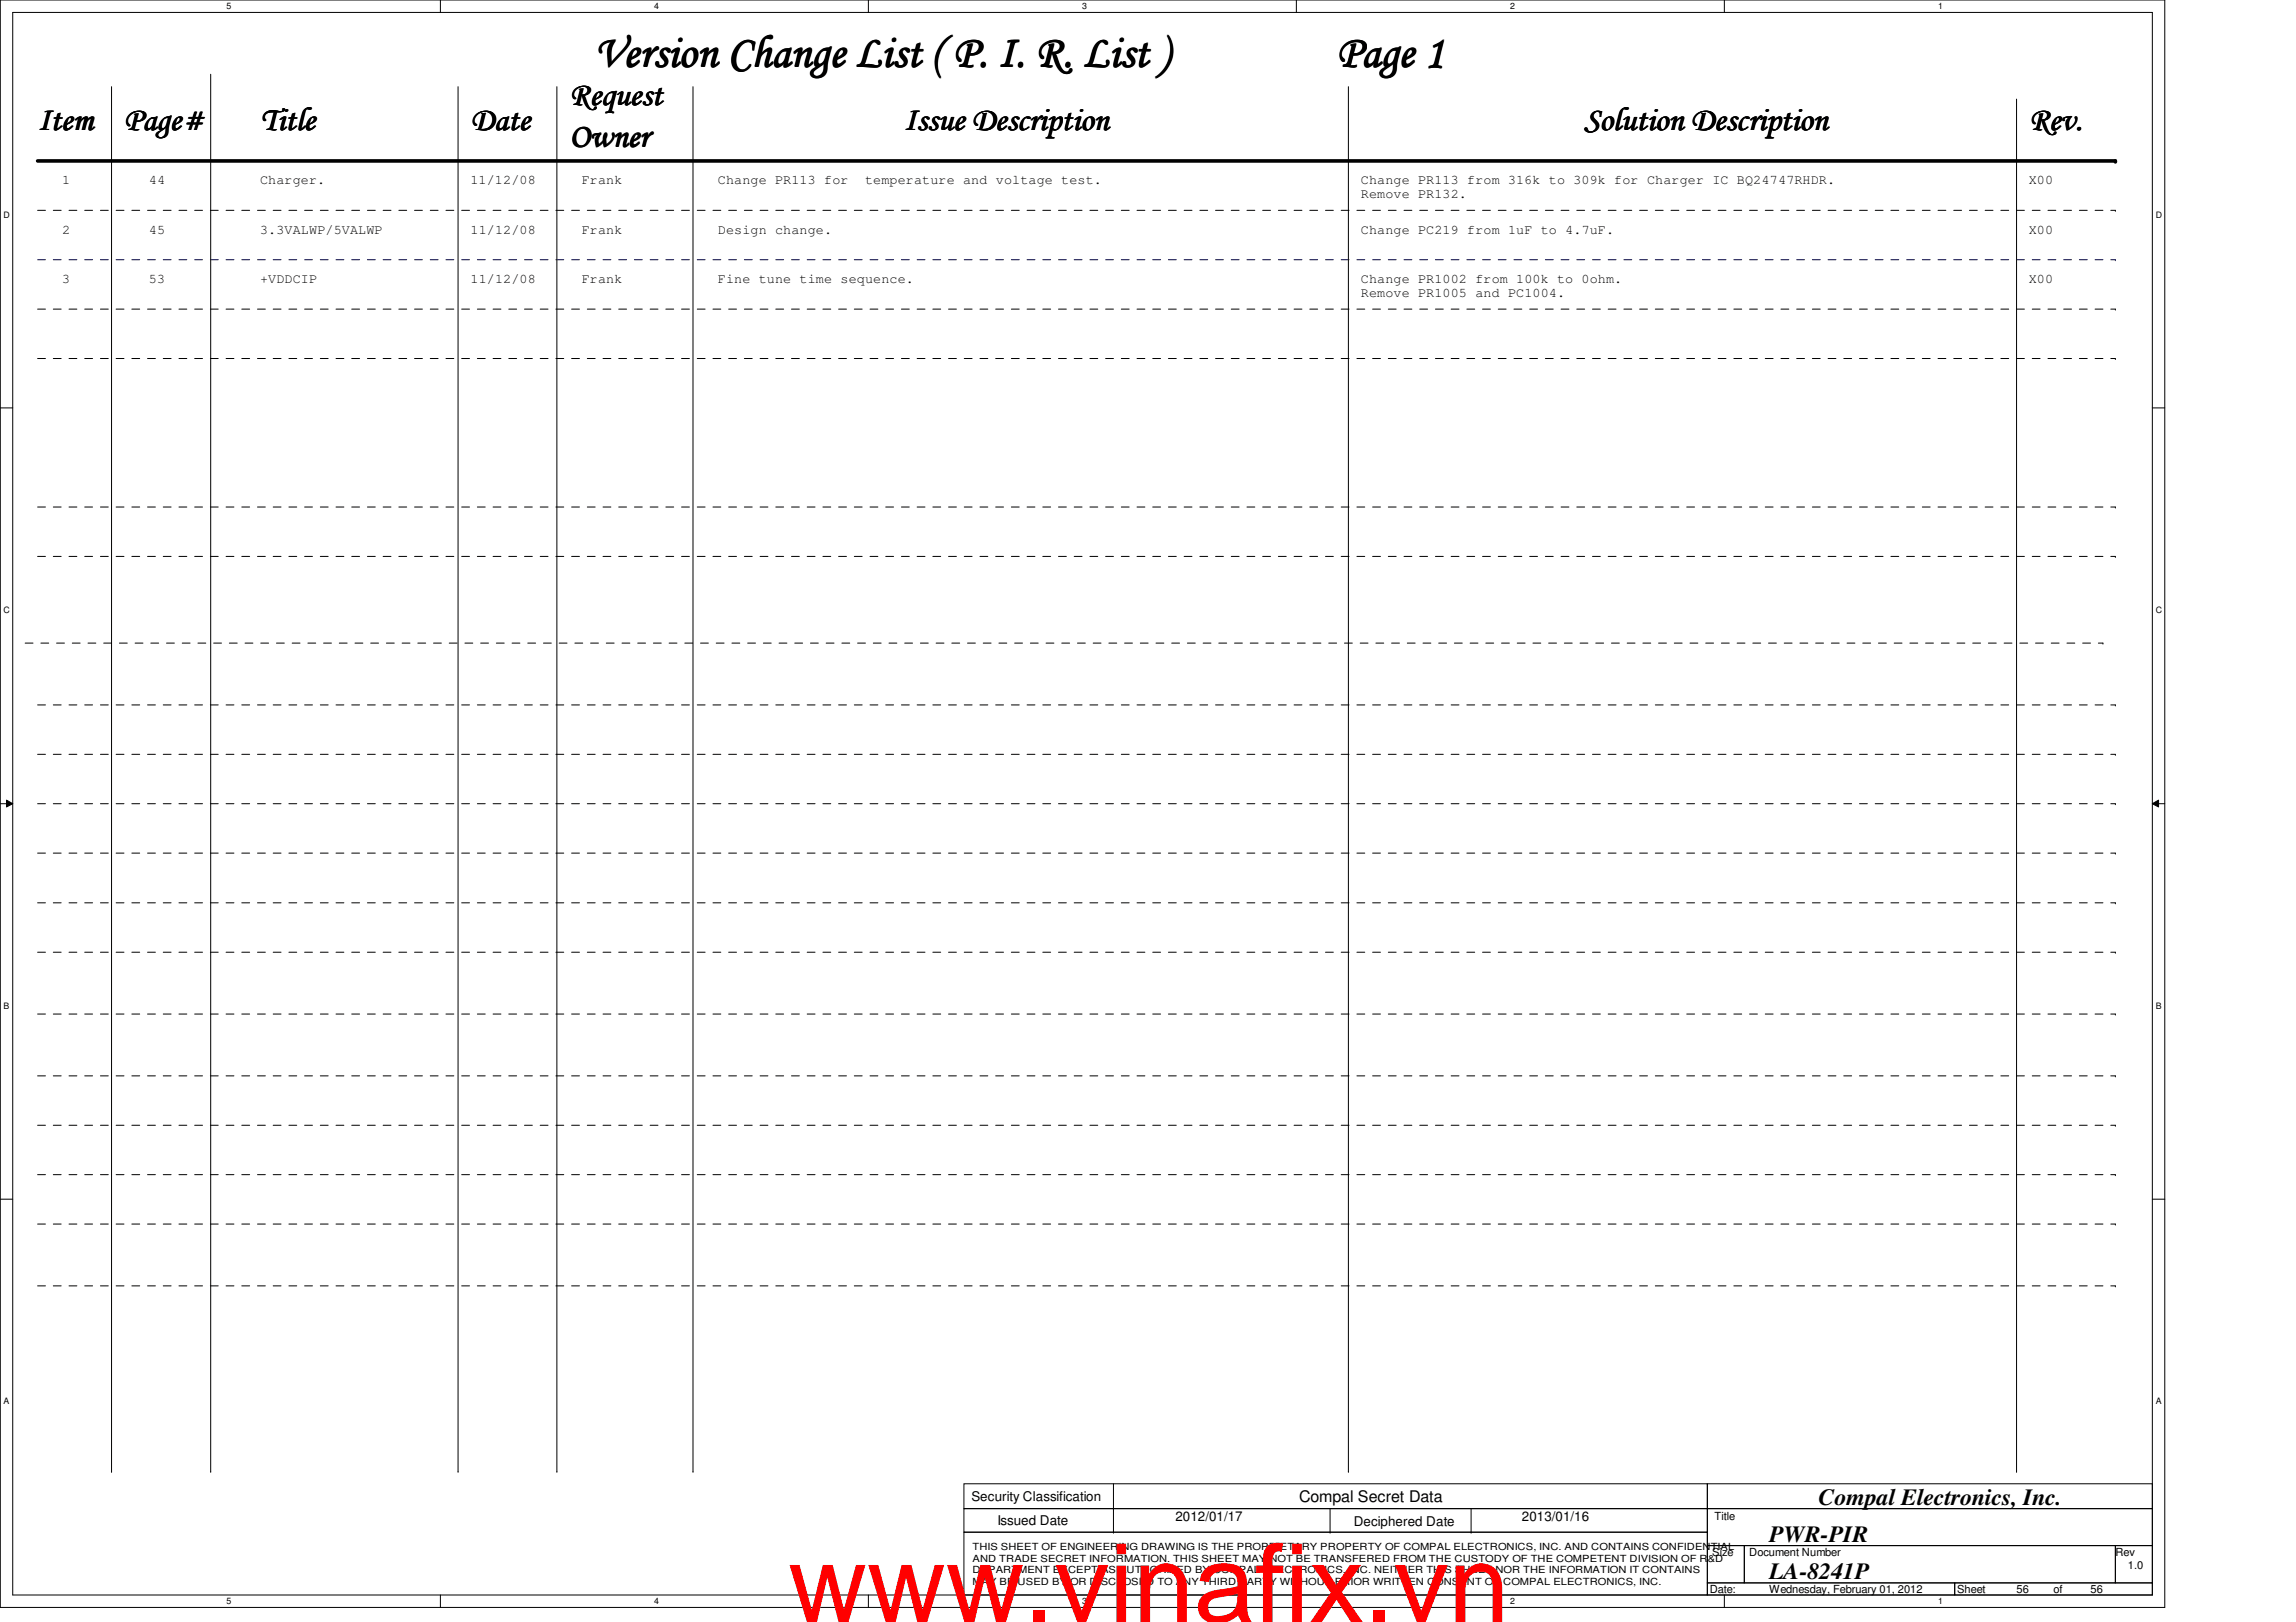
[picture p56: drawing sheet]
<svg xmlns="http://www.w3.org/2000/svg" width="297mm" height="210mm" viewBox="0 0 297 210" stroke-linecap="round" stroke-linejoin="round" font-family="sans-serif">
<defs><g id="words">
<text font-size="14.1" fill="#f00" x="102" y="209.9">www.vinafix.vn</text>
<g font-size="5.9">
<text x="77" y="8.6">Version Change List ( P. I. R. List )</text>
<text x="172.9" y="8.7">Page 1</text>
</g>
<g font-size="4.3">
<text x="4.9" y="16.8">Item</text>
<text x="16" y="16.8">Page#</text>
<text x="33.7" y="16.8">Title</text>
<text x="60.9" y="16.8">Date</text>
<text x="73.7" y="13.6">Request</text>
<text x="117" y="16.8">Issue Description</text>
<text x="204.9" y="16.8">Solution Description</text>
<text x="262.5" y="16.8">Rev.</text>
<text x="73.7" y="19">Owner</text>
</g>
<g font-size="3">
<text x="235.3" y="194.7">Compal Electronics, Inc.</text>
<text x="228.9" y="199.6">PWR-PIR</text>
<text x="228.9" y="204.3">LA-8241P</text>
</g>
<text font-size="2.1" x="168.1" y="194.4">Compal Secret Data</text>
<g font-size="1.7">
<text x="8" y="23.8">1</text>
<text x="19.3" y="23.8">44</text>
<text x="33.7" y="23.8">Charger.</text>
<text x="60.9" y="23.8">11/12/08</text>
<text x="75.3" y="23.8">Frank</text>
<text x="92.9" y="23.8">Change PR113 for</text>
<text x="111.9" y="23.8">temperature and voltage test.</text>
<text x="176.1" y="23.8">Change PR113 from 316k to 309k for Charger IC BQ24747RHDR.</text>
<text x="262.5" y="23.8">X00</text>
<text x="176.1" y="25.7">Remove PR132.</text>
<text x="8" y="30.2">2</text>
<text x="19.3" y="30.2">45</text>
<text x="33.7" y="30.2">3.3VALWP/5VALWP</text>
<text x="60.9" y="30.2">11/12/08</text>
<text x="75.3" y="30.2">Frank</text>
<text x="92.9" y="30.2">Design change.</text>
<text x="176.1" y="30.2">Change PC219 from 1uF to 4.7uF.</text>
<text x="262.5" y="30.2">X00</text>
<text x="8" y="36.6">3</text>
<text x="19.3" y="36.6">53</text>
<text x="33.7" y="36.6">+VDDCIP</text>
<text x="60.9" y="36.6">11/12/08</text>
<text x="75.3" y="36.6">Frank</text>
<text x="92.9" y="36.6">Fine tune time sequence.</text>
<text x="176.1" y="36.6">Change PR1002 from 100k to 0ohm.</text>
<text x="176.1" y="38.5">Remove PR1005 and PC1004.</text>
<text x="262.5" y="36.6">X00</text>
<text x="125.7" y="194.3">Security Classification</text>
<text x="129" y="197.3">Issued Date</text>
<text x="152.1" y="196.8">2012/01/17</text>
<text x="175.1" y="197.5">Deciphered Date</text>
<text x="196.9" y="196.8">2013/01/16</text>
</g>
<g font-size="1.4">
<text x="221.8" y="196.8">Title</text>
<text x="221.5" y="201.4">Size</text>
<text x="226.3" y="201.4">Document Number</text>
<text x="273.7" y="201.4">Rev</text>
<text x="275.3" y="203">1.0</text>
<text x="221.2" y="206.2">Date:</text>
<text x="228.9" y="206.2">Wednesday, February 01, 2012</text>
<text x="253.2" y="206.2">Sheet</text>
<text x="260.9" y="206.2">56</text>
<text x="265.7" y="206.2">of</text>
<text x="270.5" y="206.2">56</text>
</g>
<g font-size="1.3">
<text x="125.8" y="200.6">THIS SHEET OF ENGINEERING DRAWING IS THE PROPRIETARY PROPERTY OF COMPAL ELECTRONICS, INC. AND CONTAINS CONFIDENTIAL</text>
<text x="125.8" y="202.1">AND TRADE SECRET INFORMATION. THIS SHEET MAY NOT BE TRANSFERED FROM THE CUSTODY OF THE COMPETENT DIVISION OF R&amp;D</text>
<text x="125.8" y="203.6">DEPARTMENT EXCEPT AS AUTHORIZED BY COMPAL ELECTRONICS, INC. NEITHER THIS SHEET NOR THE INFORMATION IT CONTAINS</text>
<text x="125.8" y="205.1">MAY BE USED BY OR DISCLOSED TO ANY THIRD PARTY WITHOUT PRIOR WRITTEN CONSENT OF COMPAL ELECTRONICS, INC.</text>
</g>
<g font-size="1.1">
<text x="29.3" y="1.1">5</text>
<text x="84.6" y="1.1">4</text>
<text x="140" y="1.1">3</text>
<text x="195.4" y="1.1">2</text>
<text x="250.7" y="1.1">1</text>
<text x=".5" y="28.2">D</text>
<text x="278.9" y="28.2">D</text>
<text x=".5" y="79.3">C</text>
<text x="278.9" y="79.3">C</text>
<text x=".5" y="130.6">B</text>
<text x="278.9" y="130.6">B</text>
<text x=".5" y="181.7">A</text>
<text x="278.9" y="181.7">A</text>
<text x="29.3" y="207.6">5</text>
<text x="84.6" y="207.6">4</text>
<text x="140" y="207.6">3</text>
<text x="195.4" y="207.6">2</text>
<text x="250.7" y="207.6">1</text>
</g>
</g></defs>
<path d="M0 0h280.1v208h-280.1zM1.6 1.6h276.9v204.8h-276.9z" fill="none" stroke="#000" stroke-width=".13"/>
<g fill="#fff">
<path d="M29.3 .2h.6v1.2h-.6z"/>
<path d="M29.3 206.6h.6v1.2h-.6z"/>
</g>
<path d="M57 0v1.6M57 206.4v1.6" fill="none" stroke="#000" stroke-width=".13"/>
<g fill="#fff">
<path d="M84.6 .2h.6v1.2h-.6z"/>
<path d="M84.6 206.6h.6v1.2h-.6z"/>
</g>
<path d="M112.3 0v1.6M112.3 206.4v1.6" fill="none" stroke="#000" stroke-width=".13"/>
<g fill="#fff">
<path d="M140 .2h.6v1.2h-.6z"/>
<path d="M140 206.6h.6v1.2h-.6z"/>
</g>
<path d="M167.7 0v1.6M167.7 206.4v1.6" fill="none" stroke="#000" stroke-width=".13"/>
<g fill="#fff">
<path d="M195.4 .2h.5v1.2h-.5z"/>
<path d="M195.4 206.6h.5v1.2h-.5z"/>
</g>
<path d="M223.1 0v1.6M223.1 206.4v1.6" fill="none" stroke="#000" stroke-width=".13"/>
<g fill="#fff">
<path d="M250.7 .2h.6v1.2h-.6z"/>
<path d="M250.7 206.6h.6v1.2h-.6z"/>
<path d="M.5 27.2h.7v1.2h-.7z"/>
<path d="M278.9 27.2h.7v1.2h-.7z"/>
<path d="M.5 78.4h.7v1.1h-.7z"/>
<path d="M278.9 78.4h.7v1.1h-.7z"/>
</g>
<path d="M0 52.8h1.6M278.5 52.8h1.6" fill="none" stroke="#000" stroke-width=".13"/>
<g fill="#fff">
<path d="M.5 129.6h.7v1.2h-.7z"/>
<path d="M278.9 129.6h.7v1.2h-.7z"/>
</g>
<path d="M0 104h1.6M.8 103.5l.8 .5-.8 .4zM278.5 104h1.6M278.5 104l.8-.5v.9z" fill="none" stroke="#000" stroke-width=".13"/>
<path d="M.8 103.5l.8 .5-.8 .4zM278.5 104l.8-.5v.9z" fill="#000"/>
<g fill="#fff">
<path d="M.5 180.8h.7v1.1h-.7z"/>
<path d="M278.9 180.8h.7v1.1h-.7z"/>
</g>
<g fill="none" stroke="#000" stroke-width=".13">
<path d="M14.4 11.2v179.2M27.3 9.6v180.8M59.3 11.2v179.2M72 11.2v179.2M89.7 11.2v179.2M174.4 11.2v179.2M260.9 12.8v177.6M0 155.2h1.6M278.5 155.2h1.6M14.4 190.4h.1M27.3 190.4h.1M59.3 190.4h.1"/>
<path d="M72 190.4h.1M89.7 190.4h.1M124.7 192h96.2v3.2h-96.2zM124.7 195.2h96.2v3.1h-96.2zM124.7 198.3h96.2v8.1h-96.2zM144.1 195.2h.1M144.1 198.3h.1M144.1 192v6.3M172.1 198.3h.1M172.1 195.2v3.1M174.4 190.4h.1M190.3 198.3h.1"/>
<path d="M190.3 195.2v3.1M220.9 192h57.6v3.2h-57.6zM220.9 195.2h57.6v4.8h-57.6zM260.9 190.4h.1M220.9 200h4.8v4.8h-4.8zM220.9 204.8h32v1.6h-32zM225.7 200h48v4.8h-48zM252.9 204.8h25.6v1.6h-25.6zM273.7 200h4.8v4.8h-4.8z"/>
</g>
<g fill="none" stroke="#000" stroke-width=".13" stroke-dasharray="1 1 1 1 1 1 1 1">
<path d="M4.9 27.2h268.8M273.7 27.2h.1M4.9 40h268.8M4.9 46.4h268.8M273.7 40h.1M273.7 46.4h.1M4.9 65.6h268.8M4.9 72h268.8M273.7 65.6h.1M273.7 72h.1M3.3 83.2h268.8M4.9 97.6h268.8"/>
<path d="M4.9 91.2h268.8M272.1 83.2h.1M273.7 97.6h.1M273.7 91.2h.1M4.9 104h268.8M4.9 110.4h268.8M4.9 116.8h268.8M273.7 104h.1M273.7 110.4h.1M273.7 116.8h.1M4.9 123.2h268.8M4.9 131.2h268.8"/>
<path d="M4.9 139.2h268.8M273.7 123.2h.1M273.7 131.2h.1M273.7 139.2h.1M4.9 158.4h268.8M4.9 145.6h268.8M4.9 152h268.8M273.7 158.4h.1M273.7 145.6h.1M273.7 152h.1M4.9 166.4h268.8M273.7 166.4h.1"/>
</g>
<path d="M4.9 20.8h268.8" fill="none" stroke="#000" stroke-width=".47"/>
<circle cx="273.7" cy="20.8" r=".23" fill="#000"/>
<path d="M4.9 33.6h268.8M273.7 33.6h.1" fill="none" stroke="#000040" stroke-width=".13" stroke-dasharray="1 1 1 1 1 1 1 1"/>
<use href="#words"/>
</svg>
